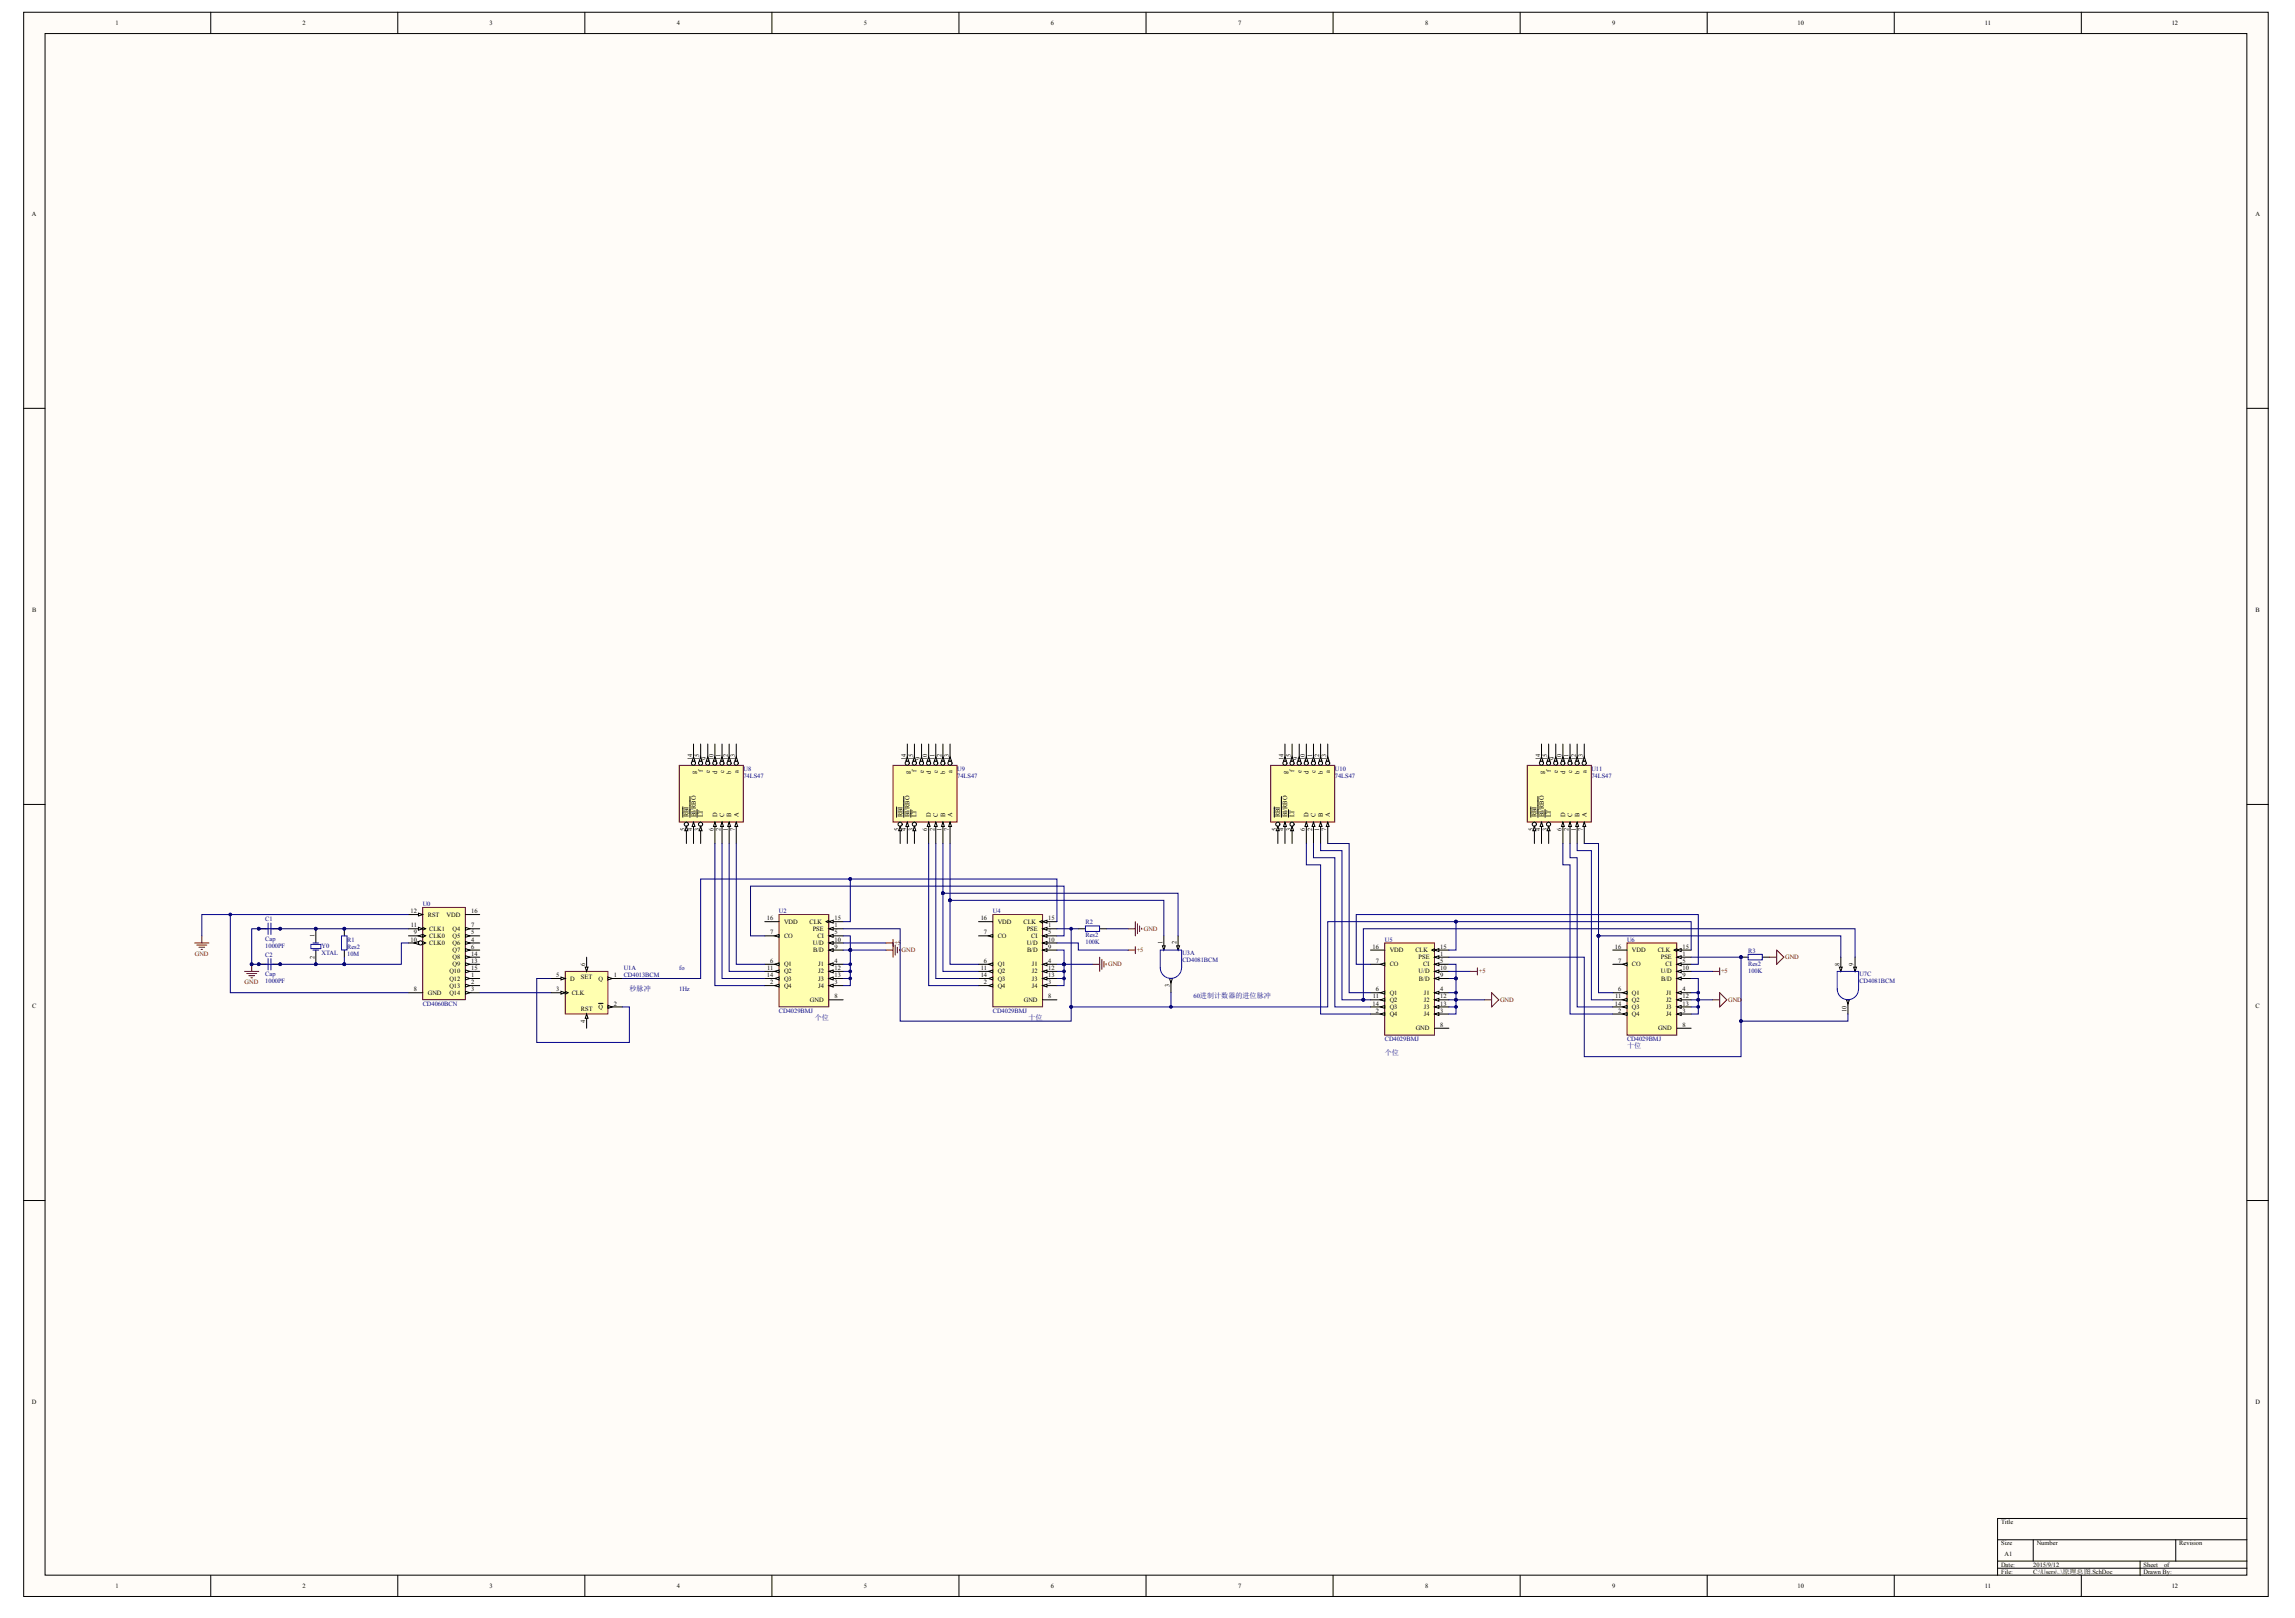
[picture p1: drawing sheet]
<svg xmlns="http://www.w3.org/2000/svg" width="287mm" height="202mm" viewBox="0 0 287 202" stroke-linecap="round" stroke-linejoin="round" font-family="sans-serif">
<defs><g id="words">
<g font-size=".9" fill="#000080">
<text x="78.7" y="123.9">秒脉冲</text>
<text x="101.8" y="127.4">个位</text>
<text x="128.5" y="127.4">十位</text>
<text x="173.1" y="131.8">个位</text>
<text x="203.3" y="131">十位</text>
</g>
<g font-size=".8">
<text x="14.5" y="3.1">1</text>
<text x="37.8" y="3.1">2</text>
<text x="61.2" y="3.1">3</text>
<text x="84.6" y="3.1">4</text>
<text x="108" y="3.1">5</text>
<text x="131.3" y="3.1">6</text>
<text x="154.7" y="3.1">7</text>
<text x="178.1" y="3.1">8</text>
<text x="201.5" y="3.1">9</text>
<text x="224.6" y="3.1">10</text>
<text x="248" y="3.1">11</text>
<text x="271.4" y="3.1">12</text>
<text x="4" y="27">A</text>
<text x="281.9" y="27">A</text>
<text x="4" y="76.5">B</text>
<text x="281.9" y="76.5">B</text>
<text x="86.5" y="94.9" transform="rotate(-90 86.5 94.9)">14</text>
<text x="87.4" y="94.9" transform="rotate(-90 87.4 94.9)">15</text>
<text x="88.3" y="94.9" transform="rotate(-90 88.3 94.9)">9</text>
<text x="89.2" y="94.9" transform="rotate(-90 89.2 94.9)">10</text>
<text x="90.1" y="94.9" transform="rotate(-90 90.1 94.9)">11</text>
<text x="90.9" y="94.9" transform="rotate(-90 90.9 94.9)">12</text>
<text x="91.8" y="94.9" transform="rotate(-90 91.8 94.9)">13</text>
<text x="113.2" y="94.9" transform="rotate(-90 113.2 94.9)">14</text>
<text x="114.1" y="94.9" transform="rotate(-90 114.1 94.9)">15</text>
<text x="115" y="94.9" transform="rotate(-90 115 94.9)">9</text>
<text x="115.9" y="94.9" transform="rotate(-90 115.9 94.9)">10</text>
<text x="116.8" y="94.9" transform="rotate(-90 116.8 94.9)">11</text>
<text x="117.7" y="94.9" transform="rotate(-90 117.7 94.9)">12</text>
<text x="118.6" y="94.9" transform="rotate(-90 118.6 94.9)">13</text>
<text x="160.4" y="94.9" transform="rotate(-90 160.4 94.9)">14</text>
<text x="161.3" y="94.9" transform="rotate(-90 161.3 94.9)">15</text>
<text x="162.2" y="94.9" transform="rotate(-90 162.2 94.9)">9</text>
<text x="163.1" y="94.9" transform="rotate(-90 163.1 94.9)">10</text>
<text x="164" y="94.9" transform="rotate(-90 164 94.9)">11</text>
<text x="164.9" y="94.9" transform="rotate(-90 164.9 94.9)">12</text>
<text x="165.7" y="94.9" transform="rotate(-90 165.7 94.9)">13</text>
<text x="192.5" y="94.9" transform="rotate(-90 192.5 94.9)">14</text>
<text x="193.4" y="94.9" transform="rotate(-90 193.4 94.9)">15</text>
<text x="194.3" y="94.9" transform="rotate(-90 194.3 94.9)">9</text>
<text x="195.1" y="94.9" transform="rotate(-90 195.1 94.9)">10</text>
<text x="196" y="94.9" transform="rotate(-90 196 94.9)">11</text>
<text x="196.9" y="94.9" transform="rotate(-90 196.9 94.9)">12</text>
<text x="197.8" y="94.9" transform="rotate(-90 197.8 94.9)">13</text>
<text x="87" y="96.6" transform="rotate(-90 87 96.6)">g</text>
<text x="87.8" y="96.5" transform="rotate(-90 87.8 96.5)">f</text>
<text x="88.7" y="96.6" transform="rotate(-90 88.7 96.6)">e</text>
<text x="89.6" y="96.6" transform="rotate(-90 89.6 96.6)">d</text>
<text x="90.5" y="96.6" transform="rotate(-90 90.5 96.6)">c</text>
<text x="91.4" y="96.6" transform="rotate(-90 91.4 96.6)">b</text>
<text x="92.3" y="96.6" transform="rotate(-90 92.3 96.6)">a</text>
<text x="113.7" y="96.6" transform="rotate(-90 113.7 96.6)">g</text>
<text x="114.5" y="96.5" transform="rotate(-90 114.5 96.5)">f</text>
<text x="115.4" y="96.6" transform="rotate(-90 115.4 96.6)">e</text>
<text x="116.3" y="96.6" transform="rotate(-90 116.3 96.6)">d</text>
<text x="117.2" y="96.6" transform="rotate(-90 117.2 96.6)">c</text>
<text x="118.1" y="96.6" transform="rotate(-90 118.1 96.6)">b</text>
<text x="119" y="96.6" transform="rotate(-90 119 96.6)">a</text>
<text x="160.9" y="96.6" transform="rotate(-90 160.9 96.6)">g</text>
<text x="161.8" y="96.5" transform="rotate(-90 161.8 96.5)">f</text>
<text x="162.6" y="96.6" transform="rotate(-90 162.6 96.6)">e</text>
<text x="163.5" y="96.6" transform="rotate(-90 163.5 96.6)">d</text>
<text x="164.4" y="96.6" transform="rotate(-90 164.4 96.6)">c</text>
<text x="165.3" y="96.6" transform="rotate(-90 165.3 96.6)">b</text>
<text x="166.2" y="96.6" transform="rotate(-90 166.2 96.6)">a</text>
<text x="192.9" y="96.6" transform="rotate(-90 192.9 96.6)">g</text>
<text x="193.8" y="96.5" transform="rotate(-90 193.8 96.5)">f</text>
<text x="194.7" y="96.6" transform="rotate(-90 194.7 96.6)">e</text>
<text x="195.6" y="96.6" transform="rotate(-90 195.6 96.6)">d</text>
<text x="196.5" y="96.6" transform="rotate(-90 196.5 96.6)">c</text>
<text x="197.4" y="96.6" transform="rotate(-90 197.4 96.6)">b</text>
<text x="198.3" y="96.6" transform="rotate(-90 198.3 96.6)">a</text>
<text x="85.6" y="103.8" transform="rotate(-90 85.6 103.8)">5</text>
<text x="86" y="102.1" transform="rotate(-90 86 102.1)">RBI</text>
<text x="86.5" y="103.8" transform="rotate(-90 86.5 103.8)">4</text>
<text x="87" y="102.1" transform="rotate(-90 87 102.1)">BI/RBO</text>
<text x="87.4" y="103.8" transform="rotate(-90 87.4 103.8)">3</text>
<text x="87.8" y="102.1" transform="rotate(-90 87.8 102.1)">LT</text>
<text x="89.2" y="103.8" transform="rotate(-90 89.2 103.8)">6</text>
<text x="89.6" y="102.1" transform="rotate(-90 89.6 102.1)">D</text>
<text x="90.1" y="103.8" transform="rotate(-90 90.1 103.8)">2</text>
<text x="90.5" y="102.1" transform="rotate(-90 90.5 102.1)">C</text>
<text x="90.9" y="103.8" transform="rotate(-90 90.9 103.8)">1</text>
<text x="91.4" y="102.1" transform="rotate(-90 91.4 102.1)">B</text>
<text x="91.8" y="103.8" transform="rotate(-90 91.8 103.8)">7</text>
<text x="92.3" y="102.1" transform="rotate(-90 92.3 102.1)">A</text>
<text x="112.3" y="103.8" transform="rotate(-90 112.3 103.8)">5</text>
<text x="112.8" y="102.1" transform="rotate(-90 112.8 102.1)">RBI</text>
<text x="113.2" y="103.8" transform="rotate(-90 113.2 103.8)">4</text>
<text x="113.7" y="102.1" transform="rotate(-90 113.7 102.1)">BI/RBO</text>
<text x="114.1" y="103.8" transform="rotate(-90 114.1 103.8)">3</text>
<text x="114.5" y="102.1" transform="rotate(-90 114.5 102.1)">LT</text>
<text x="115.9" y="103.8" transform="rotate(-90 115.9 103.8)">6</text>
<text x="116.3" y="102.1" transform="rotate(-90 116.3 102.1)">D</text>
<text x="116.8" y="103.8" transform="rotate(-90 116.8 103.8)">2</text>
<text x="117.2" y="102.1" transform="rotate(-90 117.2 102.1)">C</text>
<text x="117.7" y="103.8" transform="rotate(-90 117.7 103.8)">1</text>
<text x="118.1" y="102.1" transform="rotate(-90 118.1 102.1)">B</text>
<text x="118.6" y="103.8" transform="rotate(-90 118.6 103.8)">7</text>
<text x="119" y="102.1" transform="rotate(-90 119 102.1)">A</text>
<text x="159.5" y="103.8" transform="rotate(-90 159.5 103.8)">5</text>
<text x="160" y="102.1" transform="rotate(-90 160 102.1)">RBI</text>
<text x="160.4" y="103.8" transform="rotate(-90 160.4 103.8)">4</text>
<text x="160.9" y="102.1" transform="rotate(-90 160.9 102.1)">BI/RBO</text>
<text x="161.3" y="103.8" transform="rotate(-90 161.3 103.8)">3</text>
<text x="161.8" y="102.1" transform="rotate(-90 161.8 102.1)">LT</text>
<text x="163.1" y="103.8" transform="rotate(-90 163.1 103.8)">6</text>
<text x="163.5" y="102.1" transform="rotate(-90 163.5 102.1)">D</text>
<text x="164" y="103.8" transform="rotate(-90 164 103.8)">2</text>
<text x="164.4" y="102.1" transform="rotate(-90 164.4 102.1)">C</text>
<text x="164.9" y="103.8" transform="rotate(-90 164.9 103.8)">1</text>
<text x="165.3" y="102.1" transform="rotate(-90 165.3 102.1)">B</text>
<text x="165.7" y="103.8" transform="rotate(-90 165.7 103.8)">7</text>
<text x="166.2" y="102.1" transform="rotate(-90 166.2 102.1)">A</text>
<text x="191.6" y="103.8" transform="rotate(-90 191.6 103.8)">5</text>
<text x="192" y="102.1" transform="rotate(-90 192 102.1)">RBI</text>
<text x="192.5" y="103.8" transform="rotate(-90 192.5 103.8)">4</text>
<text x="192.9" y="102.1" transform="rotate(-90 192.9 102.1)">BI/RBO</text>
<text x="193.4" y="103.8" transform="rotate(-90 193.4 103.8)">3</text>
<text x="193.8" y="102.1" transform="rotate(-90 193.8 102.1)">LT</text>
<text x="195.1" y="103.8" transform="rotate(-90 195.1 103.8)">6</text>
<text x="195.6" y="102.1" transform="rotate(-90 195.6 102.1)">D</text>
<text x="196" y="103.8" transform="rotate(-90 196 103.8)">2</text>
<text x="196.5" y="102.1" transform="rotate(-90 196.5 102.1)">C</text>
<text x="196.9" y="103.8" transform="rotate(-90 196.9 103.8)">1</text>
<text x="197.4" y="102.1" transform="rotate(-90 197.4 102.1)">B</text>
<text x="197.8" y="103.8" transform="rotate(-90 197.8 103.8)">7</text>
<text x="198.3" y="102.1" transform="rotate(-90 198.3 102.1)">A</text>
<text x="39.3" y="119.8" transform="rotate(-90 39.3 119.8)">2</text>
<text x="39.3" y="117.1" transform="rotate(-90 39.3 117.1)">1</text>
<text x="51.3" y="117.6">10</text>
<text x="51.3" y="114.1">12</text>
<text x="51.3" y="115.9">11</text>
<text x="51.7" y="116.7">9</text>
<text x="53.5" y="114.5">RST</text>
<text x="53.6" y="118.1">CLK0</text>
<text x="53.6" y="117.2">CLK0</text>
<text x="53.6" y="116.3">CLK1</text>
<text x="55.8" y="114.5">VDD</text>
<text x="56.6" y="117.2">Q5</text>
<text x="56.6" y="116.3">Q4</text>
<text x="56.6" y="118.1">Q6</text>
<text x="56.6" y="119">Q7</text>
<text x="56.6" y="119.8">Q8</text>
<text x="58.9" y="116.7">5</text>
<text x="58.9" y="115.9">7</text>
<text x="58.9" y="117.6">4</text>
<text x="58.9" y="118.5">6</text>
<text x="58.9" y="119.4">14</text>
<text x="58.9" y="114.1">16</text>
<text x="95.8" y="115">16</text>
<text x="96.2" y="116.7">7</text>
<text x="98" y="117.2">CO</text>
<text x="98" y="115.4">VDD</text>
<text x="101.2" y="115.4">CLK</text>
<text x="101.6" y="116.3">PSE</text>
<text x="101.6" y="118.1">U/D</text>
<text x="101.6" y="119">B/D</text>
<text x="102.2" y="117.2">CI</text>
<text x="104.3" y="115.9">1</text>
<text x="104.3" y="116.7">5</text>
<text x="104.3" y="115">15</text>
<text x="104.3" y="117.6">10</text>
<text x="104.3" y="118.5">9</text>
<text x="122.6" y="115">16</text>
<text x="123" y="116.7">7</text>
<text x="124.7" y="117.2">CO</text>
<text x="124.7" y="115.4">VDD</text>
<text x="127.9" y="115.4">CLK</text>
<text x="128.3" y="116.3">PSE</text>
<text x="128.3" y="118.1">U/D</text>
<text x="128.3" y="119">B/D</text>
<text x="128.9" y="117.2">CI</text>
<text x="131" y="115.9">1</text>
<text x="131" y="116.7">5</text>
<text x="131" y="115">15</text>
<text x="131" y="117.6">10</text>
<text x="131" y="118.5">9</text>
<text x="145.3" y="118" transform="rotate(-90 145.3 118)">1</text>
<text x="147" y="118" transform="rotate(-90 147 118)">2</text>
<text x="171.5" y="118.5">16</text>
<text x="173.7" y="119">VDD</text>
<text x="176.9" y="119">CLK</text>
<text x="177.3" y="119.8">PSE</text>
<text x="180" y="119.4">1</text>
<text x="180" y="118.5">15</text>
<text x="201.8" y="118.5">16</text>
<text x="204" y="119">VDD</text>
<text x="207.2" y="119">CLK</text>
<text x="207.6" y="119.8">PSE</text>
<text x="210.3" y="119.4">1</text>
<text x="210.3" y="118.5">15</text>
<text x="4" y="125.9">C</text>
<text x="51.7" y="123.9">8</text>
<text x="53.5" y="124.3">GND</text>
<text x="56.2" y="121.6">Q10</text>
<text x="56.2" y="122.5">Q12</text>
<text x="56.2" y="123.4">Q13</text>
<text x="56.2" y="124.3">Q14</text>
<text x="56.6" y="120.7">Q9</text>
<text x="58.9" y="120.3">13</text>
<text x="58.9" y="121.2">15</text>
<text x="58.9" y="122.1">1</text>
<text x="58.9" y="123">2</text>
<text x="58.9" y="123.9">3</text>
<text x="69.5" y="123.9">3</text>
<text x="69.5" y="122.1">5</text>
<text x="71.3" y="122.5">D</text>
<text x="71.4" y="124.3">CLK</text>
<text x="72.6" y="122.3">SET</text>
<text x="73.1" y="120.6" transform="rotate(-90 73.1 120.6)">6</text>
<text x="74.8" y="122.5">Q</text>
<text x="76.7" y="122.1">1</text>
<text x="76.7" y="125.6">2</text>
<text x="95.8" y="122.1">14</text>
<text x="95.9" y="121.2">11</text>
<text x="96.2" y="120.3">6</text>
<text x="96.2" y="123">2</text>
<text x="98" y="120.7">Q1</text>
<text x="98" y="121.6">Q2</text>
<text x="98" y="122.5">Q3</text>
<text x="98" y="123.4">Q4</text>
<text x="101.2" y="125.2">GND</text>
<text x="102.3" y="120.7">J1</text>
<text x="102.3" y="121.6">J2</text>
<text x="102.3" y="122.5">J3</text>
<text x="102.3" y="123.4">J4</text>
<text x="104.3" y="120.3">4</text>
<text x="104.3" y="121.2">12</text>
<text x="104.3" y="122.1">13</text>
<text x="104.3" y="123">3</text>
<text x="104.3" y="124.7">8</text>
<text x="122.6" y="122.1">14</text>
<text x="122.6" y="121.2">11</text>
<text x="123" y="120.3">6</text>
<text x="123" y="123">2</text>
<text x="124.7" y="120.7">Q1</text>
<text x="124.7" y="121.6">Q2</text>
<text x="124.7" y="122.5">Q3</text>
<text x="124.7" y="123.4">Q4</text>
<text x="127.9" y="125.2">GND</text>
<text x="129" y="120.7">J1</text>
<text x="129" y="121.6">J2</text>
<text x="129" y="122.5">J3</text>
<text x="129" y="123.4">J4</text>
<text x="131" y="120.3">4</text>
<text x="131" y="121.2">12</text>
<text x="131" y="122.1">13</text>
<text x="131" y="123">3</text>
<text x="131" y="124.7">8</text>
<text x="146.2" y="123.4" transform="rotate(-90 146.2 123.4)">3</text>
<text x="171.5" y="125.6">14</text>
<text x="171.6" y="124.7">11</text>
<text x="171.9" y="120.3">7</text>
<text x="171.9" y="123.9">6</text>
<text x="173.7" y="120.7">CO</text>
<text x="173.7" y="124.3">Q1</text>
<text x="173.7" y="125.2">Q2</text>
<text x="177.3" y="121.6">U/D</text>
<text x="177.3" y="122.5">B/D</text>
<text x="177.9" y="120.7">CI</text>
<text x="177.9" y="124.3">J1</text>
<text x="177.9" y="125.2">J2</text>
<text x="180" y="123.9">4</text>
<text x="180" y="124.7">12</text>
<text x="180" y="125.6">13</text>
<text x="180" y="120.3">5</text>
<text x="180" y="121.2">10</text>
<text x="180" y="122.1">9</text>
<text x="201.8" y="125.6">14</text>
<text x="201.8" y="124.7">11</text>
<text x="202.2" y="120.3">7</text>
<text x="202.2" y="123.9">6</text>
<text x="204" y="120.7">CO</text>
<text x="204" y="124.3">Q1</text>
<text x="204" y="125.2">Q2</text>
<text x="207.6" y="121.6">U/D</text>
<text x="207.6" y="122.5">B/D</text>
<text x="208.1" y="120.7">CI</text>
<text x="208.2" y="124.3">J1</text>
<text x="208.2" y="125.2">J2</text>
<text x="210.3" y="123.9">4</text>
<text x="210.3" y="124.7">12</text>
<text x="210.3" y="125.6">13</text>
<text x="210.3" y="120.3">5</text>
<text x="210.3" y="121.2">10</text>
<text x="210.3" y="122.1">9</text>
<text x="229.9" y="120.6" transform="rotate(-90 229.9 120.6)">8</text>
<text x="231.7" y="120.6" transform="rotate(-90 231.7 120.6)">9</text>
<text x="281.9" y="125.9">C</text>
<text x="72.6" y="126.3">RST</text>
<text x="73.1" y="127.8" transform="rotate(-90 73.1 127.8)">4</text>
<text x="74.8" y="126.1">Q</text>
<text x="171.9" y="126.5">2</text>
<text x="173.7" y="126.1">Q3</text>
<text x="173.7" y="127">Q4</text>
<text x="176.9" y="128.7">GND</text>
<text x="177.9" y="126.1">J3</text>
<text x="177.9" y="127">J4</text>
<text x="180" y="126.5">3</text>
<text x="180" y="128.3">8</text>
<text x="202.2" y="126.5">2</text>
<text x="204" y="126.1">Q3</text>
<text x="204" y="127">Q4</text>
<text x="207.2" y="128.7">GND</text>
<text x="208.2" y="126.1">J3</text>
<text x="208.2" y="127">J4</text>
<text x="210.3" y="126.5">3</text>
<text x="210.3" y="128.3">8</text>
<text x="230.8" y="126.4" transform="rotate(-90 230.8 126.4)">10</text>
<text x="4" y="175.4">D</text>
<text x="281.9" y="175.4">D</text>
<text x="250.1" y="190.4">Title</text>
<text x="250.1" y="193.1">Size</text>
<text x="250.1" y="195.8">Date:</text>
<text x="250.1" y="196.6">File:</text>
<text x="250.5" y="194.4">A1</text>
<text x="254.1" y="195.8">2015/9/12</text>
<text x="254.1" y="196.6">C:\Users\..\原理总图.SchDoc</text>
<text x="254.5" y="193.1">Number</text>
<text x="267.9" y="195.8">Sheet</text>
<text x="267.9" y="196.6">Drawn By:</text>
<text x="270.4" y="195.8">of</text>
<text x="272.4" y="193.1">Revision</text>
<text x="14.5" y="198.4">1</text>
<text x="37.8" y="198.4">2</text>
<text x="61.2" y="198.4">3</text>
<text x="84.6" y="198.4">4</text>
<text x="108" y="198.4">5</text>
<text x="131.3" y="198.4">6</text>
<text x="154.7" y="198.4">7</text>
<text x="178.1" y="198.4">8</text>
<text x="201.5" y="198.4">9</text>
<text x="224.6" y="198.4">10</text>
<text x="248" y="198.4">11</text>
<text x="271.4" y="198.4">12</text>
</g>
<g font-size=".8" fill="#000080">
<text x="92.9" y="96.3">U8</text>
<text x="92.9" y="97.2">74LS47</text>
<text x="119.6" y="96.3">U9</text>
<text x="119.6" y="97.2">74LS47</text>
<text x="166.8" y="96.3">U10</text>
<text x="166.8" y="97.2">74LS47</text>
<text x="198.9" y="96.3">U11</text>
<text x="198.9" y="97.2">74LS47</text>
<text x="52.8" y="113.2">U0</text>
<text x="33.2" y="118.4">1000PF</text>
<text x="33.2" y="115.1">C1</text>
<text x="33.2" y="117.5">Cap</text>
<text x="33.2" y="119.5">C2</text>
<text x="40.2" y="118.4">Y0</text>
<text x="40.2" y="119.3">XTAL</text>
<text x="43.4" y="119.4">10M</text>
<text x="43.4" y="117.6">R1</text>
<text x="43.4" y="118.5">Res2</text>
<text x="97.3" y="114.1">U2</text>
<text x="124.1" y="114.1">U4</text>
<text x="135.7" y="118">100K</text>
<text x="135.7" y="115.5">R2</text>
<text x="135.7" y="117.1">Res2</text>
<text x="147.8" y="119.3">U3A</text>
<text x="173.1" y="117.6">U5</text>
<text x="203.3" y="117.6">U6</text>
<text x="218.5" y="119.1">R3</text>
<text x="33.2" y="122.9">1000PF</text>
<text x="33.2" y="122">Cap</text>
<text x="52.8" y="125.6">CD4060BCN</text>
<text x="78" y="121.2">U1A</text>
<text x="78" y="122.1">CD4013BCM</text>
<text x="84.9" y="121.2">fo</text>
<text x="84.9" y="123.9">1Hz</text>
<text x="147.8" y="120.2">CD4081BCM</text>
<text x="149.2" y="124.7">60进制计数器的进位脉冲</text>
<text x="218.5" y="121.5">100K</text>
<text x="218.5" y="120.6">Res2</text>
<text x="232.4" y="122">U7C</text>
<text x="232.4" y="122.9">CD4081BCM</text>
<text x="97.3" y="126.5">CD4029BMJ</text>
<text x="124.1" y="126.5">CD4029BMJ</text>
<text x="173.1" y="130.1">CD4029BMJ</text>
<text x="203.3" y="130.1">CD4029BMJ</text>
</g>
<g font-size=".8" fill="#800000">
<text x="24.3" y="119.4">GND</text>
<text x="111.8" y="118.1">+5</text>
<text x="112.7" y="119">GND</text>
<text x="142.1" y="119">+5</text>
<text x="142.9" y="116.3">GND</text>
<text x="223.1" y="119.8">GND</text>
<text x="30.6" y="123">GND</text>
<text x="138.5" y="120.7">GND</text>
<text x="184.8" y="121.6">+5</text>
<text x="187.5" y="125.2">GND</text>
<text x="215.1" y="121.6">+5</text>
<text x="216" y="125.2">GND</text>
</g>
</g></defs>
<g fill="#fffcf8" stroke="#000" stroke-width=".12">
<path d="M3 1.5h280.5v198h-280.5z"/>
<path d="M5.6 4.2h275.2v192.6h-275.2z"/>
</g>
<g fill="none" stroke="#000" stroke-width=".12">
<path d="M26.3 1.5v2.7M49.7 1.5v2.7M73.1 1.5v2.7M96.5 1.5v2.7M119.8 1.5v2.7M143.2 1.5v2.7M166.6 1.5v2.7M190 1.5v2.7M213.3 1.5v2.7M236.7 1.5v2.7M260.1 1.5v2.7M3 51h2.6"/>
<path d="M280.8 51h2.7M3 100.5h2.6M280.8 100.5h2.7M3 150h2.6M280.8 150h2.7M26.3 196.8v2.7M49.7 196.8v2.7M73.1 196.8v2.7M96.5 196.8v2.7M119.8 196.8v2.7M143.2 196.8v2.7M166.6 196.8v2.7"/>
<path d="M190 196.8v2.7M213.3 196.8v2.7M236.7 196.8v2.7M249.6 192.4h31.2M249.6 195h31.2M249.6 195.9h31.2M254.1 192.4v2.6M260.1 196.8v2.7M267.5 195v1.8M271.9 192.4v2.6M280.8 189.7h-31.2v7.1"/>
</g>
<path d="M52.8 113.4h5.4v11.5h-5.4z" fill="#ffffb0" stroke="#800000" stroke-width=".12"/>
<path d="M58.2 120.5h1.8" fill="none" stroke="#000" stroke-width=".12"/>
<path d="M58.2 120.3l.5 .2-.5 .1z" fill="#fffcf8" stroke="#000" stroke-width=".12"/>
<path d="M58.2 116.9h1.8" fill="none" stroke="#000" stroke-width=".12"/>
<path d="M58.2 116.7l.5 .2-.5 .2z" fill="#fffcf8" stroke="#000" stroke-width=".12"/>
<path d="M58.2 116h1.8" fill="none" stroke="#000" stroke-width=".12"/>
<path d="M58.2 115.9l.5 .1-.5 .2z" fill="#fffcf8" stroke="#000" stroke-width=".12"/>
<path d="M58.2 117.8h1.8" fill="none" stroke="#000" stroke-width=".12"/>
<path d="M58.2 117.6l.5 .2-.5 .2z" fill="#fffcf8" stroke="#000" stroke-width=".12"/>
<path d="M58.2 121.4h1.8" fill="none" stroke="#000" stroke-width=".12"/>
<path d="M58.2 121.2l.5 .2-.5 .1z" fill="#fffcf8" stroke="#000" stroke-width=".12"/>
<path d="M58.2 122.2h1.8" fill="none" stroke="#000" stroke-width=".12"/>
<path d="M58.2 122.1l.5 .1-.5 .2z" fill="#fffcf8" stroke="#000" stroke-width=".12"/>
<path d="M58.2 118.7h1.8" fill="none" stroke="#000" stroke-width=".12"/>
<path d="M58.2 118.5l.5 .2-.5 .2z" fill="#fffcf8" stroke="#000" stroke-width=".12"/>
<path d="M51 124h1.8M58.2 123.1h1.8" fill="none" stroke="#000" stroke-width=".12"/>
<path d="M58.2 123l.5 .1-.5 .2z" fill="#fffcf8" stroke="#000" stroke-width=".12"/>
<path d="M58.2 119.6h1.8" fill="none" stroke="#000" stroke-width=".12"/>
<path d="M58.2 119.4l.5 .2-.5 .2z" fill="#fffcf8" stroke="#000" stroke-width=".12"/>
<path d="M58.2 124h1.8" fill="none" stroke="#000" stroke-width=".12"/>
<path d="M58.2 123.8l.5 .2-.5 .2z" fill="#fffcf8" stroke="#000" stroke-width=".12"/>
<path d="M51 117.8h1.8M52.8 117.6l.4 .2-.4 .2" fill="none" stroke="#000" stroke-width=".12"/>
<circle cx="52.6" cy="117.8" r=".26" fill="#fffcf8" stroke="#000" stroke-width=".12"/>
<path d="M51.8 117.8l.5-.2v.4z" fill="#fffcf8" stroke="#000" stroke-width=".12"/>
<path d="M51 116.9h1.8M52.8 116.7l.4 .2-.4 .2" fill="none" stroke="#000" stroke-width=".12"/>
<path d="M52.3 116.9l.5-.2v.4z" fill="#fffcf8" stroke="#000" stroke-width=".12"/>
<path d="M51 114.3h1.8" fill="none" stroke="#000" stroke-width=".12"/>
<path d="M52.3 114.1l.5 .2-.5 .1z" fill="#fffcf8" stroke="#000" stroke-width=".12"/>
<path d="M51 116h1.8M52.8 115.9l.4 .1-.4 .2" fill="none" stroke="#000" stroke-width=".12"/>
<path d="M52.3 115.9l.5 .1-.5 .2z" fill="#fffcf8" stroke="#000" stroke-width=".12"/>
<path d="M32.3 116h.9M34.1 116h.9M39.5 116v1.8M39.5 118.7v1.8M43 116v.9M43 118.7v.9M58.2 114.3h1.8M32.3 120.5h.9M34.1 120.5h.9" fill="none" stroke="#000" stroke-width=".12"/>
<path d="M24.3 117.8h1.8M24.6 118.1h1.2M24.9 118.3h.7M25.1 118.6h.2M25.2 116.9v.9M30.6 121.4h1.7M30.8 121.6h1.3M31.1 121.9h.7M31.4 122.2h.1M31.5 120.5v.9" fill="none" stroke="#800000" stroke-width=".12"/>
<g fill="#000080" stroke="#000080" stroke-width=".12">
<circle cx="43" cy="116" r=".17"/>
<circle cx="39.5" cy="116" r=".17"/>
<circle cx="39.5" cy="120.5" r=".17"/>
<circle cx="32.3" cy="116" r=".17"/>
<circle cx="35" cy="116" r=".17"/>
<circle cx="32.3" cy="120.5" r=".17"/>
<circle cx="35" cy="120.5" r=".17"/>
<circle cx="31.4" cy="120.5" r=".17"/>
<circle cx="43" cy="120.5" r=".17"/>
<circle cx="28.8" cy="114.2" r=".17"/>
</g>
<path d="M33.2 116h.3M33.5 115.3v1.4M33.5 119.8v1.4M33.9 115.3v1.4M33.9 119.8v1.4M33.9 116h.2M38.8 118h1.3v.5h-1.3zM39.1 118.7h.7M39.1 117.8h.7M42.7 116.9h.7v1.8h-.7zM33.2 120.5h.3M33.9 120.5h.2" fill="none" stroke="#00f" stroke-width=".12"/>
<path d="M28.8 114.3v9.7h22.2M43 119.6v.9M51 116h-19.5v4.5h11.5M51 117.8h-.8v2.7h-7.2M51 114.3h-25.8v2.6" fill="none" stroke="#000080" stroke-width=".12"/>
<path d="M70.6 121.4h5.4v5.3h-5.4z" fill="#ffffb0" stroke="#800000" stroke-width=".12"/>
<path d="M68.9 124h1.7M70.6 123.8l.4 .2-.4 .2" fill="none" stroke="#000" stroke-width=".12"/>
<path d="M70.1 123.8l.5 .2-.5 .2z" fill="#fffcf8" stroke="#000" stroke-width=".12"/>
<path d="M68.9 122.2h1.7" fill="none" stroke="#000" stroke-width=".12"/>
<path d="M70.1 122.1l.5 .1-.5 .2z" fill="#fffcf8" stroke="#000" stroke-width=".12"/>
<path d="M73.3 119.6v1.8" fill="none" stroke="#000" stroke-width=".12"/>
<path d="M73.1 120.8h.4l-.2 .6z" fill="#fffcf8" stroke="#000" stroke-width=".12"/>
<path d="M73.3 126.7v1.8" fill="none" stroke="#000" stroke-width=".12"/>
<path d="M73.3 126.7l.2 .5h-.4z" fill="#fffcf8" stroke="#000" stroke-width=".12"/>
<path d="M76 122.2h1.8" fill="none" stroke="#000" stroke-width=".12"/>
<path d="M76 122.1l.5 .1-.5 .2z" fill="#fffcf8" stroke="#000" stroke-width=".12"/>
<path d="M76 125.8h1.8" fill="none" stroke="#000" stroke-width=".12"/>
<path d="M76 125.6l.5 .2-.5 .2z" fill="#fffcf8" stroke="#000" stroke-width=".12"/>
<path d="M74.8 125.4h.6" fill="none" stroke="#000" stroke-width=".12"/>
<path d="M60 124h8.9M68.9 122.2h-1.8v8h11.6v-4.4h-.9" fill="none" stroke="#000080" stroke-width=".12"/>
<path d="M124.1 114.3h6.2v11.5h-6.2z" fill="#ffffb0" stroke="#800000" stroke-width=".12"/>
<path d="M130.3 120.5h1.8" fill="none" stroke="#000" stroke-width=".12"/>
<path d="M130.3 120.5l.5-.2v.3z" fill="#fffcf8" stroke="#000" stroke-width=".12"/>
<path d="M130.3 121.4h1.8" fill="none" stroke="#000" stroke-width=".12"/>
<path d="M130.3 121.4l.5-.2v.3z" fill="#fffcf8" stroke="#000" stroke-width=".12"/>
<path d="M130.3 122.2h1.8" fill="none" stroke="#000" stroke-width=".12"/>
<path d="M130.3 122.2l.5-.1v.3z" fill="#fffcf8" stroke="#000" stroke-width=".12"/>
<path d="M130.3 123.1h1.8" fill="none" stroke="#000" stroke-width=".12"/>
<path d="M130.3 123.1l.5-.1v.3z" fill="#fffcf8" stroke="#000" stroke-width=".12"/>
<path d="M122.3 116.9h1.8" fill="none" stroke="#000" stroke-width=".12"/>
<path d="M123.5 116.9l.6-.2v.4z" fill="#fffcf8" stroke="#000" stroke-width=".12"/>
<path d="M122.3 120.5h1.8" fill="none" stroke="#000" stroke-width=".12"/>
<path d="M123.5 120.5l.6-.2v.3z" fill="#fffcf8" stroke="#000" stroke-width=".12"/>
<path d="M130.3 116h1.8" fill="none" stroke="#000" stroke-width=".12"/>
<path d="M130.3 116l.5-.1v.3z" fill="#fffcf8" stroke="#000" stroke-width=".12"/>
<path d="M122.3 121.4h1.8" fill="none" stroke="#000" stroke-width=".12"/>
<path d="M123.5 121.4l.6-.2v.3z" fill="#fffcf8" stroke="#000" stroke-width=".12"/>
<path d="M130.3 116.9h1.8" fill="none" stroke="#000" stroke-width=".12"/>
<path d="M130.3 116.9l.5-.2v.4z" fill="#fffcf8" stroke="#000" stroke-width=".12"/>
<path d="M122.3 122.2h1.8" fill="none" stroke="#000" stroke-width=".12"/>
<path d="M123.5 122.2l.6-.1v.3z" fill="#fffcf8" stroke="#000" stroke-width=".12"/>
<path d="M130.3 115l-.3 .1 .3 .2M130.3 115.1h1.8" fill="none" stroke="#000" stroke-width=".12"/>
<path d="M130.3 115.1l.5-.1v.3z" fill="#fffcf8" stroke="#000" stroke-width=".12"/>
<path d="M122.3 123.1h1.8" fill="none" stroke="#000" stroke-width=".12"/>
<path d="M123.5 123.1l.6-.1v.3z" fill="#fffcf8" stroke="#000" stroke-width=".12"/>
<path d="M130.3 117.8h1.8" fill="none" stroke="#000" stroke-width=".12"/>
<path d="M130.3 117.8l.5-.2v.4z" fill="#fffcf8" stroke="#000" stroke-width=".12"/>
<path d="M130.3 118.7h1.8" fill="none" stroke="#000" stroke-width=".12"/>
<path d="M130.3 118.7l.5-.2v.4z" fill="#fffcf8" stroke="#000" stroke-width=".12"/>
<path d="M122.3 115.1h1.8M130.3 124.9h1.8" fill="none" stroke="#000" stroke-width=".12"/>
<path d="M97.4 114.3h6.2v11.5h-6.2z" fill="#ffffb0" stroke="#800000" stroke-width=".12"/>
<path d="M103.6 120.5h1.8" fill="none" stroke="#000" stroke-width=".12"/>
<path d="M103.6 120.5l.5-.2v.3z" fill="#fffcf8" stroke="#000" stroke-width=".12"/>
<path d="M103.6 121.4h1.8" fill="none" stroke="#000" stroke-width=".12"/>
<path d="M103.6 121.4l.5-.2v.3z" fill="#fffcf8" stroke="#000" stroke-width=".12"/>
<path d="M103.6 122.2h1.8" fill="none" stroke="#000" stroke-width=".12"/>
<path d="M103.6 122.2l.5-.1v.3z" fill="#fffcf8" stroke="#000" stroke-width=".12"/>
<path d="M103.6 123.1h1.8" fill="none" stroke="#000" stroke-width=".12"/>
<path d="M103.6 123.1l.5-.1v.3z" fill="#fffcf8" stroke="#000" stroke-width=".12"/>
<path d="M95.6 116.9h1.8" fill="none" stroke="#000" stroke-width=".12"/>
<path d="M96.8 116.9l.6-.2v.4z" fill="#fffcf8" stroke="#000" stroke-width=".12"/>
<path d="M95.6 120.5h1.8" fill="none" stroke="#000" stroke-width=".12"/>
<path d="M96.8 120.5l.6-.2v.3z" fill="#fffcf8" stroke="#000" stroke-width=".12"/>
<path d="M103.6 116h1.8" fill="none" stroke="#000" stroke-width=".12"/>
<path d="M103.6 116l.5-.1v.3z" fill="#fffcf8" stroke="#000" stroke-width=".12"/>
<path d="M95.6 121.4h1.8" fill="none" stroke="#000" stroke-width=".12"/>
<path d="M96.8 121.4l.6-.2v.3z" fill="#fffcf8" stroke="#000" stroke-width=".12"/>
<path d="M103.6 116.9h1.8" fill="none" stroke="#000" stroke-width=".12"/>
<path d="M103.6 116.9l.5-.2v.4z" fill="#fffcf8" stroke="#000" stroke-width=".12"/>
<path d="M95.6 122.2h1.8" fill="none" stroke="#000" stroke-width=".12"/>
<path d="M96.8 122.2l.6-.1v.3z" fill="#fffcf8" stroke="#000" stroke-width=".12"/>
<path d="M103.6 115l-.4 .1 .4 .2M103.6 115.1h1.8" fill="none" stroke="#000" stroke-width=".12"/>
<path d="M103.6 115.1l.5-.1v.3z" fill="#fffcf8" stroke="#000" stroke-width=".12"/>
<path d="M95.6 123.1h1.8" fill="none" stroke="#000" stroke-width=".12"/>
<path d="M96.8 123.1l.6-.1v.3z" fill="#fffcf8" stroke="#000" stroke-width=".12"/>
<path d="M103.6 117.8h1.8" fill="none" stroke="#000" stroke-width=".12"/>
<path d="M103.6 117.8l.5-.2v.4z" fill="#fffcf8" stroke="#000" stroke-width=".12"/>
<path d="M103.6 118.7h1.8" fill="none" stroke="#000" stroke-width=".12"/>
<path d="M103.6 118.7l.5-.2v.4z" fill="#fffcf8" stroke="#000" stroke-width=".12"/>
<path d="M95.6 115.1h1.8M134.8 116h.8M137.4 116h.9M145.4 116.9v1.8M103.6 124.9h1.8" fill="none" stroke="#000" stroke-width=".12"/>
<g fill="none" stroke="#000080" stroke-width=".12">
<path d="M95.6 116.9h-1.8v-6.2h39.2v6.2h-.9M105.4 116.9h.9v6.2h-.9M105.4 115.1h.9v-5.3h25.8v5.3M105.4 118.7h5.3M105.4 117.8h5.3M106.3 109.8h-18.7v12.4h-9.8M132.1 118.7h.9v4.4h-.9M132.1 117.8h2.7v.9h6.2M132.1 116h2.7M138.3 116h2.7M105.4 122.2h.9M105.4 121.4h.9"/>
<path d="M105.4 120.5h.9M132.1 122.2h.9M132.1 121.4h.9M132.1 120.5h4.4"/>
</g>
<g fill="#000080" stroke="#000080" stroke-width=".12">
<circle cx="133" cy="122.2" r=".17"/>
<circle cx="133" cy="121.4" r=".17"/>
<circle cx="133" cy="120.5" r=".17"/>
<circle cx="106.3" cy="122.2" r=".17"/>
<circle cx="106.3" cy="121.4" r=".17"/>
<circle cx="106.3" cy="120.5" r=".17"/>
<circle cx="106.3" cy="118.7" r=".17"/>
<circle cx="106.3" cy="109.8" r=".17"/>
</g>
<path d="M135.6 115.7h1.8v.7h-1.8z" fill="none" stroke="#00f" stroke-width=".12"/>
<g fill="none" stroke="#800000" stroke-width=".12">
<path d="M110.7 118.7h.9M110.7 117.8h.9M111.6 117.4v2.2M111.9 118.1v1.2M112.1 118.3v.8M112.4 118.6v.2M137.4 119.6v1.8M137.7 119.9v1.2M141 116h.9M141 118.7h.9M141.9 115.1v1.8M141.9 118.3v.8"/>
<path d="M142.2 115.4v1.3M142.4 115.7v.7M142.7 115.9v.2M136.5 120.5h.9M138 120.1v.7M138.2 120.4v.2"/>
</g>
<path d="M145.3 118.2h.3l-.2 .5z" fill="#fffcf8" stroke="#000" stroke-width=".12"/>
<path d="M147.2 116.9v1.8" fill="none" stroke="#000" stroke-width=".12"/>
<path d="M147 118.2h.4l-.2 .5z" fill="#fffcf8" stroke="#000" stroke-width=".12"/>
<path d="M146.3 122.2v1.8" fill="none" stroke="#000" stroke-width=".12"/>
<path d="M146.2 122.2h.3l-.2 .6z" fill="#fffcf8" stroke="#000" stroke-width=".12"/>
<path d="M147.7 120.9a1.33 1.33 0 0 1-1.4 1.3 1.33 1.33 0 0 1-1.3-1.3v-2.2h2.7v2.2" fill="none" stroke="#00f" stroke-width=".12"/>
<path d="M146.3 124v1.8" fill="none" stroke="#000080" stroke-width=".12"/>
<circle cx="146.3" cy="125.8" r=".17" fill="#000080" stroke="#000080" stroke-width=".12"/>
<path d="M230.9 124.9v1.8" fill="none" stroke="#000" stroke-width=".12"/>
<path d="M230.8 124.9h.3l-.2 .5z" fill="#fffcf8" stroke="#000" stroke-width=".12"/>
<path d="M230 119.6v1.8" fill="none" stroke="#000" stroke-width=".12"/>
<path d="M229.9 120.8h.3l-.2 .6z" fill="#fffcf8" stroke="#000" stroke-width=".12"/>
<path d="M231.8 119.6v1.8" fill="none" stroke="#000" stroke-width=".12"/>
<path d="M231.7 120.8h.3l-.2 .6z" fill="#fffcf8" stroke="#000" stroke-width=".12"/>
<path d="M229.6 121.4h2.7v2.2a1.33 1.33 0 0 1-1.4 1.3 1.33 1.33 0 0 1-1.3-1.3z" fill="none" stroke="#00f" stroke-width=".12"/>
<path d="M203.3 117.8h6.2v11.5h-6.2z" fill="#ffffb0" stroke="#800000" stroke-width=".12"/>
<path d="M209.6 124h1.7" fill="none" stroke="#000" stroke-width=".12"/>
<path d="M209.6 124l.5-.2v.4z" fill="#fffcf8" stroke="#000" stroke-width=".12"/>
<path d="M209.6 124.9h1.7" fill="none" stroke="#000" stroke-width=".12"/>
<path d="M209.6 124.9l.5-.2v.4z" fill="#fffcf8" stroke="#000" stroke-width=".12"/>
<path d="M209.6 125.8h1.7" fill="none" stroke="#000" stroke-width=".12"/>
<path d="M209.6 125.8l.5-.2v.4z" fill="#fffcf8" stroke="#000" stroke-width=".12"/>
<path d="M209.6 126.7h1.7" fill="none" stroke="#000" stroke-width=".12"/>
<path d="M209.6 126.7l.5-.2v.4z" fill="#fffcf8" stroke="#000" stroke-width=".12"/>
<path d="M201.6 120.5h1.7" fill="none" stroke="#000" stroke-width=".12"/>
<path d="M202.8 120.5l.5-.2v.3z" fill="#fffcf8" stroke="#000" stroke-width=".12"/>
<path d="M201.6 124h1.7" fill="none" stroke="#000" stroke-width=".12"/>
<path d="M202.8 124l.5-.2v.4z" fill="#fffcf8" stroke="#000" stroke-width=".12"/>
<path d="M209.6 119.6h1.7" fill="none" stroke="#000" stroke-width=".12"/>
<path d="M209.6 119.6l.5-.2v.4z" fill="#fffcf8" stroke="#000" stroke-width=".12"/>
<path d="M201.6 124.9h1.7" fill="none" stroke="#000" stroke-width=".12"/>
<path d="M202.8 124.9l.5-.2v.4z" fill="#fffcf8" stroke="#000" stroke-width=".12"/>
<path d="M209.6 120.5h1.7" fill="none" stroke="#000" stroke-width=".12"/>
<path d="M209.6 120.5l.5-.2v.3z" fill="#fffcf8" stroke="#000" stroke-width=".12"/>
<path d="M201.6 125.8h1.7" fill="none" stroke="#000" stroke-width=".12"/>
<path d="M202.8 125.8l.5-.2v.4z" fill="#fffcf8" stroke="#000" stroke-width=".12"/>
<path d="M209.6 118.5l-.4 .2 .4 .2M209.6 118.7h1.7" fill="none" stroke="#000" stroke-width=".12"/>
<path d="M209.6 118.7l.5-.2v.4z" fill="#fffcf8" stroke="#000" stroke-width=".12"/>
<path d="M201.6 126.7h1.7" fill="none" stroke="#000" stroke-width=".12"/>
<path d="M202.8 126.7l.5-.2v.4z" fill="#fffcf8" stroke="#000" stroke-width=".12"/>
<path d="M209.6 121.4h1.7" fill="none" stroke="#000" stroke-width=".12"/>
<path d="M209.6 121.4l.5-.2v.3z" fill="#fffcf8" stroke="#000" stroke-width=".12"/>
<path d="M209.6 122.2h1.7" fill="none" stroke="#000" stroke-width=".12"/>
<path d="M209.6 122.2l.5-.1v.3z" fill="#fffcf8" stroke="#000" stroke-width=".12"/>
<path d="M201.6 118.7h1.7M209.6 128.5h1.7" fill="none" stroke="#000" stroke-width=".12"/>
<path d="M173.1 117.8h6.2v11.5h-6.2z" fill="#ffffb0" stroke="#800000" stroke-width=".12"/>
<path d="M179.3 124h1.8" fill="none" stroke="#000" stroke-width=".12"/>
<path d="M179.3 124l.5-.2v.4z" fill="#fffcf8" stroke="#000" stroke-width=".12"/>
<path d="M179.3 124.9h1.8" fill="none" stroke="#000" stroke-width=".12"/>
<path d="M179.3 124.9l.5-.2v.4z" fill="#fffcf8" stroke="#000" stroke-width=".12"/>
<path d="M179.3 125.8h1.8" fill="none" stroke="#000" stroke-width=".12"/>
<path d="M179.3 125.8l.5-.2v.4z" fill="#fffcf8" stroke="#000" stroke-width=".12"/>
<path d="M179.3 126.7h1.8" fill="none" stroke="#000" stroke-width=".12"/>
<path d="M179.3 126.7l.5-.2v.4z" fill="#fffcf8" stroke="#000" stroke-width=".12"/>
<path d="M171.3 120.5h1.8" fill="none" stroke="#000" stroke-width=".12"/>
<path d="M172.5 120.5l.6-.2v.3z" fill="#fffcf8" stroke="#000" stroke-width=".12"/>
<path d="M171.3 124h1.8" fill="none" stroke="#000" stroke-width=".12"/>
<path d="M172.5 124l.6-.2v.4z" fill="#fffcf8" stroke="#000" stroke-width=".12"/>
<path d="M179.3 119.6h1.8" fill="none" stroke="#000" stroke-width=".12"/>
<path d="M179.3 119.6l.5-.2v.4z" fill="#fffcf8" stroke="#000" stroke-width=".12"/>
<path d="M171.3 124.9h1.8" fill="none" stroke="#000" stroke-width=".12"/>
<path d="M172.5 124.9l.6-.2v.4z" fill="#fffcf8" stroke="#000" stroke-width=".12"/>
<path d="M179.3 120.5h1.8" fill="none" stroke="#000" stroke-width=".12"/>
<path d="M179.3 120.5l.5-.2v.3z" fill="#fffcf8" stroke="#000" stroke-width=".12"/>
<path d="M171.3 125.8h1.8" fill="none" stroke="#000" stroke-width=".12"/>
<path d="M172.5 125.8l.6-.2v.4z" fill="#fffcf8" stroke="#000" stroke-width=".12"/>
<path d="M179.3 118.5l-.4 .2 .4 .2M179.3 118.7h1.8" fill="none" stroke="#000" stroke-width=".12"/>
<path d="M179.3 118.7l.5-.2v.4z" fill="#fffcf8" stroke="#000" stroke-width=".12"/>
<path d="M171.3 126.7h1.8" fill="none" stroke="#000" stroke-width=".12"/>
<path d="M172.5 126.7l.6-.2v.4z" fill="#fffcf8" stroke="#000" stroke-width=".12"/>
<path d="M179.3 121.4h1.8" fill="none" stroke="#000" stroke-width=".12"/>
<path d="M179.3 121.4l.5-.2v.3z" fill="#fffcf8" stroke="#000" stroke-width=".12"/>
<path d="M179.3 122.2h1.8" fill="none" stroke="#000" stroke-width=".12"/>
<path d="M179.3 122.2l.5-.1v.3z" fill="#fffcf8" stroke="#000" stroke-width=".12"/>
<path d="M171.3 118.7h1.8M217.6 119.6h.9M220.3 119.6h.8M179.3 128.5h1.8" fill="none" stroke="#000" stroke-width=".12"/>
<g fill="#000080" stroke="#000080" stroke-width=".12">
<circle cx="217.6" cy="119.6" r=".17"/>
<circle cx="212.2" cy="125.8" r=".17"/>
<circle cx="212.2" cy="124.9" r=".17"/>
<circle cx="212.2" cy="124" r=".17"/>
<circle cx="217.6" cy="127.6" r=".17"/>
<circle cx="181.9" cy="122.2" r=".17"/>
<circle cx="181.9" cy="124" r=".17"/>
<circle cx="181.9" cy="124.9" r=".17"/>
<circle cx="181.9" cy="125.8" r=".17"/>
<circle cx="181.9" cy="115.1" r=".17"/>
</g>
<path d="M218.5 119.2h1.7v.7h-1.7z" fill="none" stroke="#00f" stroke-width=".12"/>
<g fill="none" stroke="#000080" stroke-width=".12">
<path d="M181.1 119.6h16.9v12.4h19.6v-4.4M181.1 118.7h.9v-3.6h29.3v3.6M211.3 119.6h6.3v8h13.3v-.9M171.3 120.5h-1.8v-6.2h42.7v6.2h-.9M181.1 120.5h.9v1.7h-.9M181.1 125.8h.9M181.1 124.9h4.4M181.1 124h.9M181.1 121.4h2.6M182 122.2v4.5h-.9M211.3 122.2h.9v4.5h-.9M211.3 125.8h.9"/>
<path d="M211.3 124.9h2.7M211.3 124h.9M211.3 121.4h2.7"/>
</g>
<path d="M221.1 119.6h.9M222 118.7l.9 .9-.9 .9zM183.7 121.4h.9M184.6 120.9v.9M185.5 124.9h.9M186.4 124l.9 .9-.9 .9zM214 124.9h.9M214 121.4h.9M214.9 120.9v.9M214.9 124l.9 .9-.9 .9z" fill="none" stroke="#800000" stroke-width=".12"/>
<path d="M84.9 95.6h8v7.1h-8z" fill="#ffffb0" stroke="#800000" stroke-width=".12"/>
<path d="M92 102.7v2.7" fill="none" stroke="#000" stroke-width=".12"/>
<path d="M92 102.7l.2 .6h-.4z" fill="#fffcf8" stroke="#000" stroke-width=".12"/>
<path d="M91.1 102.7v2.7" fill="none" stroke="#000" stroke-width=".12"/>
<path d="M91.1 102.7l.2 .6h-.4z" fill="#fffcf8" stroke="#000" stroke-width=".12"/>
<path d="M90.2 102.7v2.7" fill="none" stroke="#000" stroke-width=".12"/>
<path d="M90.2 102.7l.2 .6h-.3z" fill="#fffcf8" stroke="#000" stroke-width=".12"/>
<path d="M89.3 102.7v2.7" fill="none" stroke="#000" stroke-width=".12"/>
<path d="M89.3 102.7l.2 .6h-.3z" fill="#fffcf8" stroke="#000" stroke-width=".12"/>
<path d="M87.6 102.7v2.7" fill="none" stroke="#000" stroke-width=".12"/>
<circle cx="87.6" cy="103" r=".26" fill="#fffcf8" stroke="#000" stroke-width=".12"/>
<path d="M87.6 103.3l.1 .5h-.3z" fill="#fffcf8" stroke="#000" stroke-width=".12"/>
<path d="M86.7 102.7v2.7M87.1 101.1v1" fill="none" stroke="#000" stroke-width=".12"/>
<path d="M86.7 102.7l.1 .6h-.3z" fill="#fffcf8" stroke="#000" stroke-width=".12"/>
<path d="M86.2 99.5v2.6M85.8 102.7v2.7" fill="none" stroke="#000" stroke-width=".12"/>
<circle cx="85.8" cy="103" r=".26" fill="#fffcf8" stroke="#000" stroke-width=".12"/>
<path d="M85.8 103.3l.2 .5h-.4z" fill="#fffcf8" stroke="#000" stroke-width=".12"/>
<path d="M92 93v2.6M85.3 100.8v1.3" fill="none" stroke="#000" stroke-width=".12"/>
<circle cx="92" cy="95.3" r=".26" fill="#fffcf8" stroke="#000" stroke-width=".12"/>
<path d="M92 94.6l.2 .5h-.4z" fill="#fffcf8" stroke="#000" stroke-width=".12"/>
<path d="M91.1 93v2.6" fill="none" stroke="#000" stroke-width=".12"/>
<circle cx="91.1" cy="95.3" r=".26" fill="#fffcf8" stroke="#000" stroke-width=".12"/>
<path d="M91.1 94.6l.2 .5h-.4z" fill="#fffcf8" stroke="#000" stroke-width=".12"/>
<path d="M90.2 93v2.6" fill="none" stroke="#000" stroke-width=".12"/>
<circle cx="90.2" cy="95.3" r=".26" fill="#fffcf8" stroke="#000" stroke-width=".12"/>
<path d="M90.2 94.6l.2 .5h-.3z" fill="#fffcf8" stroke="#000" stroke-width=".12"/>
<path d="M89.3 93v2.6" fill="none" stroke="#000" stroke-width=".12"/>
<circle cx="89.3" cy="95.3" r=".26" fill="#fffcf8" stroke="#000" stroke-width=".12"/>
<path d="M89.3 94.6l.2 .5h-.3z" fill="#fffcf8" stroke="#000" stroke-width=".12"/>
<path d="M88.5 93v2.6" fill="none" stroke="#000" stroke-width=".12"/>
<circle cx="88.4" cy="95.3" r=".26" fill="#fffcf8" stroke="#000" stroke-width=".12"/>
<path d="M88.5 94.6l.1 .5h-.3z" fill="#fffcf8" stroke="#000" stroke-width=".12"/>
<path d="M87.6 93v2.6" fill="none" stroke="#000" stroke-width=".12"/>
<circle cx="87.6" cy="95.3" r=".26" fill="#fffcf8" stroke="#000" stroke-width=".12"/>
<path d="M87.6 94.6l.1 .5h-.3z" fill="#fffcf8" stroke="#000" stroke-width=".12"/>
<path d="M86.7 93v2.6" fill="none" stroke="#000" stroke-width=".12"/>
<circle cx="86.7" cy="95.3" r=".26" fill="#fffcf8" stroke="#000" stroke-width=".12"/>
<path d="M86.7 94.6l.1 .5h-.3z" fill="#fffcf8" stroke="#000" stroke-width=".12"/>
<path d="M111.6 95.6h8v7.1h-8z" fill="#ffffb0" stroke="#800000" stroke-width=".12"/>
<path d="M118.7 102.7v2.7" fill="none" stroke="#000" stroke-width=".12"/>
<path d="M118.7 102.7l.2 .6h-.3z" fill="#fffcf8" stroke="#000" stroke-width=".12"/>
<path d="M117.8 102.7v2.7" fill="none" stroke="#000" stroke-width=".12"/>
<path d="M117.8 102.7l.2 .6h-.3z" fill="#fffcf8" stroke="#000" stroke-width=".12"/>
<path d="M116.9 102.7v2.7" fill="none" stroke="#000" stroke-width=".12"/>
<path d="M116.9 102.7l.2 .6h-.3z" fill="#fffcf8" stroke="#000" stroke-width=".12"/>
<path d="M116.1 102.7v2.7" fill="none" stroke="#000" stroke-width=".12"/>
<path d="M116.1 102.7l.1 .6h-.3z" fill="#fffcf8" stroke="#000" stroke-width=".12"/>
<path d="M114.3 102.7v2.7" fill="none" stroke="#000" stroke-width=".12"/>
<circle cx="114.3" cy="103" r=".26" fill="#fffcf8" stroke="#000" stroke-width=".12"/>
<path d="M114.3 103.3l.2 .5h-.4z" fill="#fffcf8" stroke="#000" stroke-width=".12"/>
<path d="M113.4 102.7v2.7M113.8 101.1v1" fill="none" stroke="#000" stroke-width=".12"/>
<path d="M113.4 102.7l.2 .6h-.4z" fill="#fffcf8" stroke="#000" stroke-width=".12"/>
<path d="M112.9 99.5v2.6M112.5 102.7v2.7" fill="none" stroke="#000" stroke-width=".12"/>
<circle cx="112.5" cy="103" r=".26" fill="#fffcf8" stroke="#000" stroke-width=".12"/>
<path d="M112.5 103.3l.2 .5h-.4z" fill="#fffcf8" stroke="#000" stroke-width=".12"/>
<path d="M118.7 93v2.6M112.1 100.8v1.3" fill="none" stroke="#000" stroke-width=".12"/>
<circle cx="118.7" cy="95.3" r=".26" fill="#fffcf8" stroke="#000" stroke-width=".12"/>
<path d="M118.7 94.6l.2 .5h-.3z" fill="#fffcf8" stroke="#000" stroke-width=".12"/>
<path d="M117.8 93v2.6" fill="none" stroke="#000" stroke-width=".12"/>
<circle cx="117.8" cy="95.3" r=".26" fill="#fffcf8" stroke="#000" stroke-width=".12"/>
<path d="M117.8 94.6l.2 .5h-.3z" fill="#fffcf8" stroke="#000" stroke-width=".12"/>
<path d="M116.9 93v2.6" fill="none" stroke="#000" stroke-width=".12"/>
<circle cx="116.9" cy="95.3" r=".26" fill="#fffcf8" stroke="#000" stroke-width=".12"/>
<path d="M116.9 94.6l.2 .5h-.3z" fill="#fffcf8" stroke="#000" stroke-width=".12"/>
<path d="M116.1 93v2.6" fill="none" stroke="#000" stroke-width=".12"/>
<circle cx="116" cy="95.3" r=".26" fill="#fffcf8" stroke="#000" stroke-width=".12"/>
<path d="M116.1 94.6l.1 .5h-.3z" fill="#fffcf8" stroke="#000" stroke-width=".12"/>
<path d="M115.2 93v2.6" fill="none" stroke="#000" stroke-width=".12"/>
<circle cx="115.2" cy="95.3" r=".26" fill="#fffcf8" stroke="#000" stroke-width=".12"/>
<path d="M115.2 94.6l.1 .5h-.3z" fill="#fffcf8" stroke="#000" stroke-width=".12"/>
<path d="M114.3 93v2.6" fill="none" stroke="#000" stroke-width=".12"/>
<circle cx="114.3" cy="95.3" r=".26" fill="#fffcf8" stroke="#000" stroke-width=".12"/>
<path d="M114.3 94.6l.2 .5h-.4z" fill="#fffcf8" stroke="#000" stroke-width=".12"/>
<path d="M113.4 93v2.6" fill="none" stroke="#000" stroke-width=".12"/>
<circle cx="113.4" cy="95.3" r=".26" fill="#fffcf8" stroke="#000" stroke-width=".12"/>
<path d="M113.4 94.6l.2 .5h-.4z" fill="#fffcf8" stroke="#000" stroke-width=".12"/>
<path d="M158.8 95.6h8v7.1h-8z" fill="#ffffb0" stroke="#800000" stroke-width=".12"/>
<path d="M165.9 102.7v2.7" fill="none" stroke="#000" stroke-width=".12"/>
<path d="M165.9 102.7l.2 .6h-.3z" fill="#fffcf8" stroke="#000" stroke-width=".12"/>
<path d="M165 102.7v2.7" fill="none" stroke="#000" stroke-width=".12"/>
<path d="M165 102.7l.2 .6h-.3z" fill="#fffcf8" stroke="#000" stroke-width=".12"/>
<path d="M164.1 102.7v2.7" fill="none" stroke="#000" stroke-width=".12"/>
<path d="M164.1 102.7l.2 .6h-.3z" fill="#fffcf8" stroke="#000" stroke-width=".12"/>
<path d="M163.3 102.7v2.7" fill="none" stroke="#000" stroke-width=".12"/>
<path d="M163.3 102.7l.1 .6h-.3z" fill="#fffcf8" stroke="#000" stroke-width=".12"/>
<path d="M161.5 102.7v2.7" fill="none" stroke="#000" stroke-width=".12"/>
<circle cx="161.5" cy="103" r=".26" fill="#fffcf8" stroke="#000" stroke-width=".12"/>
<path d="M161.5 103.3l.2 .5h-.4z" fill="#fffcf8" stroke="#000" stroke-width=".12"/>
<path d="M160.6 102.7v2.7M161 101.1v1" fill="none" stroke="#000" stroke-width=".12"/>
<path d="M160.6 102.7l.2 .6h-.4z" fill="#fffcf8" stroke="#000" stroke-width=".12"/>
<path d="M160.1 99.5v2.6M159.7 102.7v2.7" fill="none" stroke="#000" stroke-width=".12"/>
<circle cx="159.7" cy="103" r=".26" fill="#fffcf8" stroke="#000" stroke-width=".12"/>
<path d="M159.7 103.3l.2 .5h-.4z" fill="#fffcf8" stroke="#000" stroke-width=".12"/>
<path d="M165.9 93v2.6M159.2 100.8v1.3" fill="none" stroke="#000" stroke-width=".12"/>
<circle cx="165.9" cy="95.3" r=".26" fill="#fffcf8" stroke="#000" stroke-width=".12"/>
<path d="M165.9 94.6l.2 .5h-.3z" fill="#fffcf8" stroke="#000" stroke-width=".12"/>
<path d="M165 93v2.6" fill="none" stroke="#000" stroke-width=".12"/>
<circle cx="165" cy="95.3" r=".26" fill="#fffcf8" stroke="#000" stroke-width=".12"/>
<path d="M165 94.6l.2 .5h-.3z" fill="#fffcf8" stroke="#000" stroke-width=".12"/>
<path d="M164.1 93v2.6" fill="none" stroke="#000" stroke-width=".12"/>
<circle cx="164.1" cy="95.3" r=".26" fill="#fffcf8" stroke="#000" stroke-width=".12"/>
<path d="M164.1 94.6l.2 .5h-.3z" fill="#fffcf8" stroke="#000" stroke-width=".12"/>
<path d="M163.3 93v2.6" fill="none" stroke="#000" stroke-width=".12"/>
<circle cx="163.2" cy="95.3" r=".26" fill="#fffcf8" stroke="#000" stroke-width=".12"/>
<path d="M163.3 94.6l.1 .5h-.3z" fill="#fffcf8" stroke="#000" stroke-width=".12"/>
<path d="M162.4 93v2.6" fill="none" stroke="#000" stroke-width=".12"/>
<circle cx="162.4" cy="95.3" r=".26" fill="#fffcf8" stroke="#000" stroke-width=".12"/>
<path d="M162.4 94.6l.1 .5h-.3z" fill="#fffcf8" stroke="#000" stroke-width=".12"/>
<path d="M161.5 93v2.6" fill="none" stroke="#000" stroke-width=".12"/>
<circle cx="161.5" cy="95.3" r=".26" fill="#fffcf8" stroke="#000" stroke-width=".12"/>
<path d="M161.5 94.6l.2 .5h-.4z" fill="#fffcf8" stroke="#000" stroke-width=".12"/>
<path d="M160.6 93v2.6" fill="none" stroke="#000" stroke-width=".12"/>
<circle cx="160.6" cy="95.3" r=".26" fill="#fffcf8" stroke="#000" stroke-width=".12"/>
<path d="M160.6 94.6l.2 .5h-.4z" fill="#fffcf8" stroke="#000" stroke-width=".12"/>
<path d="M190.9 95.6h8v7.1h-8z" fill="#ffffb0" stroke="#800000" stroke-width=".12"/>
<path d="M198 102.7v2.7" fill="none" stroke="#000" stroke-width=".12"/>
<path d="M198 102.7l.2 .6h-.4z" fill="#fffcf8" stroke="#000" stroke-width=".12"/>
<path d="M197.1 102.7v2.7" fill="none" stroke="#000" stroke-width=".12"/>
<path d="M197.1 102.7l.2 .6h-.4z" fill="#fffcf8" stroke="#000" stroke-width=".12"/>
<path d="M196.2 102.7v2.7" fill="none" stroke="#000" stroke-width=".12"/>
<path d="M196.2 102.7l.2 .6h-.4z" fill="#fffcf8" stroke="#000" stroke-width=".12"/>
<path d="M195.3 102.7v2.7" fill="none" stroke="#000" stroke-width=".12"/>
<path d="M195.3 102.7l.2 .6h-.4z" fill="#fffcf8" stroke="#000" stroke-width=".12"/>
<path d="M193.5 102.7v2.7" fill="none" stroke="#000" stroke-width=".12"/>
<circle cx="193.5" cy="103" r=".26" fill="#fffcf8" stroke="#000" stroke-width=".12"/>
<path d="M193.5 103.3l.2 .5h-.3z" fill="#fffcf8" stroke="#000" stroke-width=".12"/>
<path d="M192.6 102.7v2.7M193.1 101.1v1" fill="none" stroke="#000" stroke-width=".12"/>
<path d="M192.6 102.7l.2 .6h-.3z" fill="#fffcf8" stroke="#000" stroke-width=".12"/>
<path d="M192.2 99.5v2.6M191.8 102.7v2.7" fill="none" stroke="#000" stroke-width=".12"/>
<circle cx="191.7" cy="103" r=".26" fill="#fffcf8" stroke="#000" stroke-width=".12"/>
<path d="M191.8 103.3l.1 .5h-.3z" fill="#fffcf8" stroke="#000" stroke-width=".12"/>
<path d="M198 93v2.6M191.3 100.8v1.3" fill="none" stroke="#000" stroke-width=".12"/>
<circle cx="198" cy="95.3" r=".26" fill="#fffcf8" stroke="#000" stroke-width=".12"/>
<path d="M198 94.6l.2 .5h-.4z" fill="#fffcf8" stroke="#000" stroke-width=".12"/>
<path d="M197.1 93v2.6" fill="none" stroke="#000" stroke-width=".12"/>
<circle cx="197.1" cy="95.3" r=".26" fill="#fffcf8" stroke="#000" stroke-width=".12"/>
<path d="M197.1 94.6l.2 .5h-.4z" fill="#fffcf8" stroke="#000" stroke-width=".12"/>
<path d="M196.2 93v2.6" fill="none" stroke="#000" stroke-width=".12"/>
<circle cx="196.2" cy="95.3" r=".26" fill="#fffcf8" stroke="#000" stroke-width=".12"/>
<path d="M196.2 94.6l.2 .5h-.4z" fill="#fffcf8" stroke="#000" stroke-width=".12"/>
<path d="M195.3 93v2.6" fill="none" stroke="#000" stroke-width=".12"/>
<circle cx="195.3" cy="95.3" r=".26" fill="#fffcf8" stroke="#000" stroke-width=".12"/>
<path d="M195.3 94.6l.2 .5h-.4z" fill="#fffcf8" stroke="#000" stroke-width=".12"/>
<path d="M194.4 93v2.6" fill="none" stroke="#000" stroke-width=".12"/>
<circle cx="194.4" cy="95.3" r=".26" fill="#fffcf8" stroke="#000" stroke-width=".12"/>
<path d="M194.4 94.6l.2 .5h-.4z" fill="#fffcf8" stroke="#000" stroke-width=".12"/>
<path d="M193.5 93v2.6" fill="none" stroke="#000" stroke-width=".12"/>
<circle cx="193.5" cy="95.3" r=".26" fill="#fffcf8" stroke="#000" stroke-width=".12"/>
<path d="M193.5 94.6l.2 .5h-.3z" fill="#fffcf8" stroke="#000" stroke-width=".12"/>
<path d="M192.6 93v2.6" fill="none" stroke="#000" stroke-width=".12"/>
<circle cx="192.6" cy="95.3" r=".26" fill="#fffcf8" stroke="#000" stroke-width=".12"/>
<path d="M192.6 94.6l.2 .5h-.3z" fill="#fffcf8" stroke="#000" stroke-width=".12"/>
<g fill="none" stroke="#000080" stroke-width=".12">
<path d="M89.3 105.4v17.7h6.3M90.2 105.4v16.8h5.4M91.1 105.4v16h4.5M92 105.4v15.1h3.6M105.4 116h7.1v11.6h21.4v-1.8M116.1 105.4v17.7h6.2M116.9 105.4v16.8h5.4M117.8 111.6h29.4v5.3M117.8 111.6v9.8h4.5M117.8 105.4v6.2M118.7 112.5h26.7v4.4M118.7 112.5v8h3.6"/>
<path d="M118.7 105.4v7.1M163.3 105.4v2.6h1.7v18.7h6.3M164.1 105.4v1.8h2.7v18.6h4.5M165 105.4v.9h2.7v18.6h2.7M165.9 105.4h2.7v18.6h2.7M182 115.1h-16.1v10.7h-32v-9.8M195.3 105.4v2.6h.9v18.7h5.4M196.2 105.4v1.8h.9v18.6h4.5M197.1 105.4v.9h1.8v18.6h2.7M198 105.4h1.8v11.5M199.8 116.9h30.2v2.7M199.8 116.9v7.1h1.8"/>
<path d="M231.8 119.6v-3.6h-61.4v8.9M170.4 124.9h.9"/>
</g>
<g fill="#000080" stroke="#000080" stroke-width=".12">
<circle cx="118.7" cy="112.5" r=".17"/>
<circle cx="117.8" cy="111.6" r=".17"/>
<circle cx="181.9" cy="115.1" r=".17"/>
<circle cx="133.9" cy="125.8" r=".17"/>
<circle cx="133.9" cy="116" r=".17"/>
<circle cx="170.4" cy="124.9" r=".17"/>
<circle cx="199.8" cy="116.9" r=".17"/>
</g>
<use href="#words"/>
</svg>
